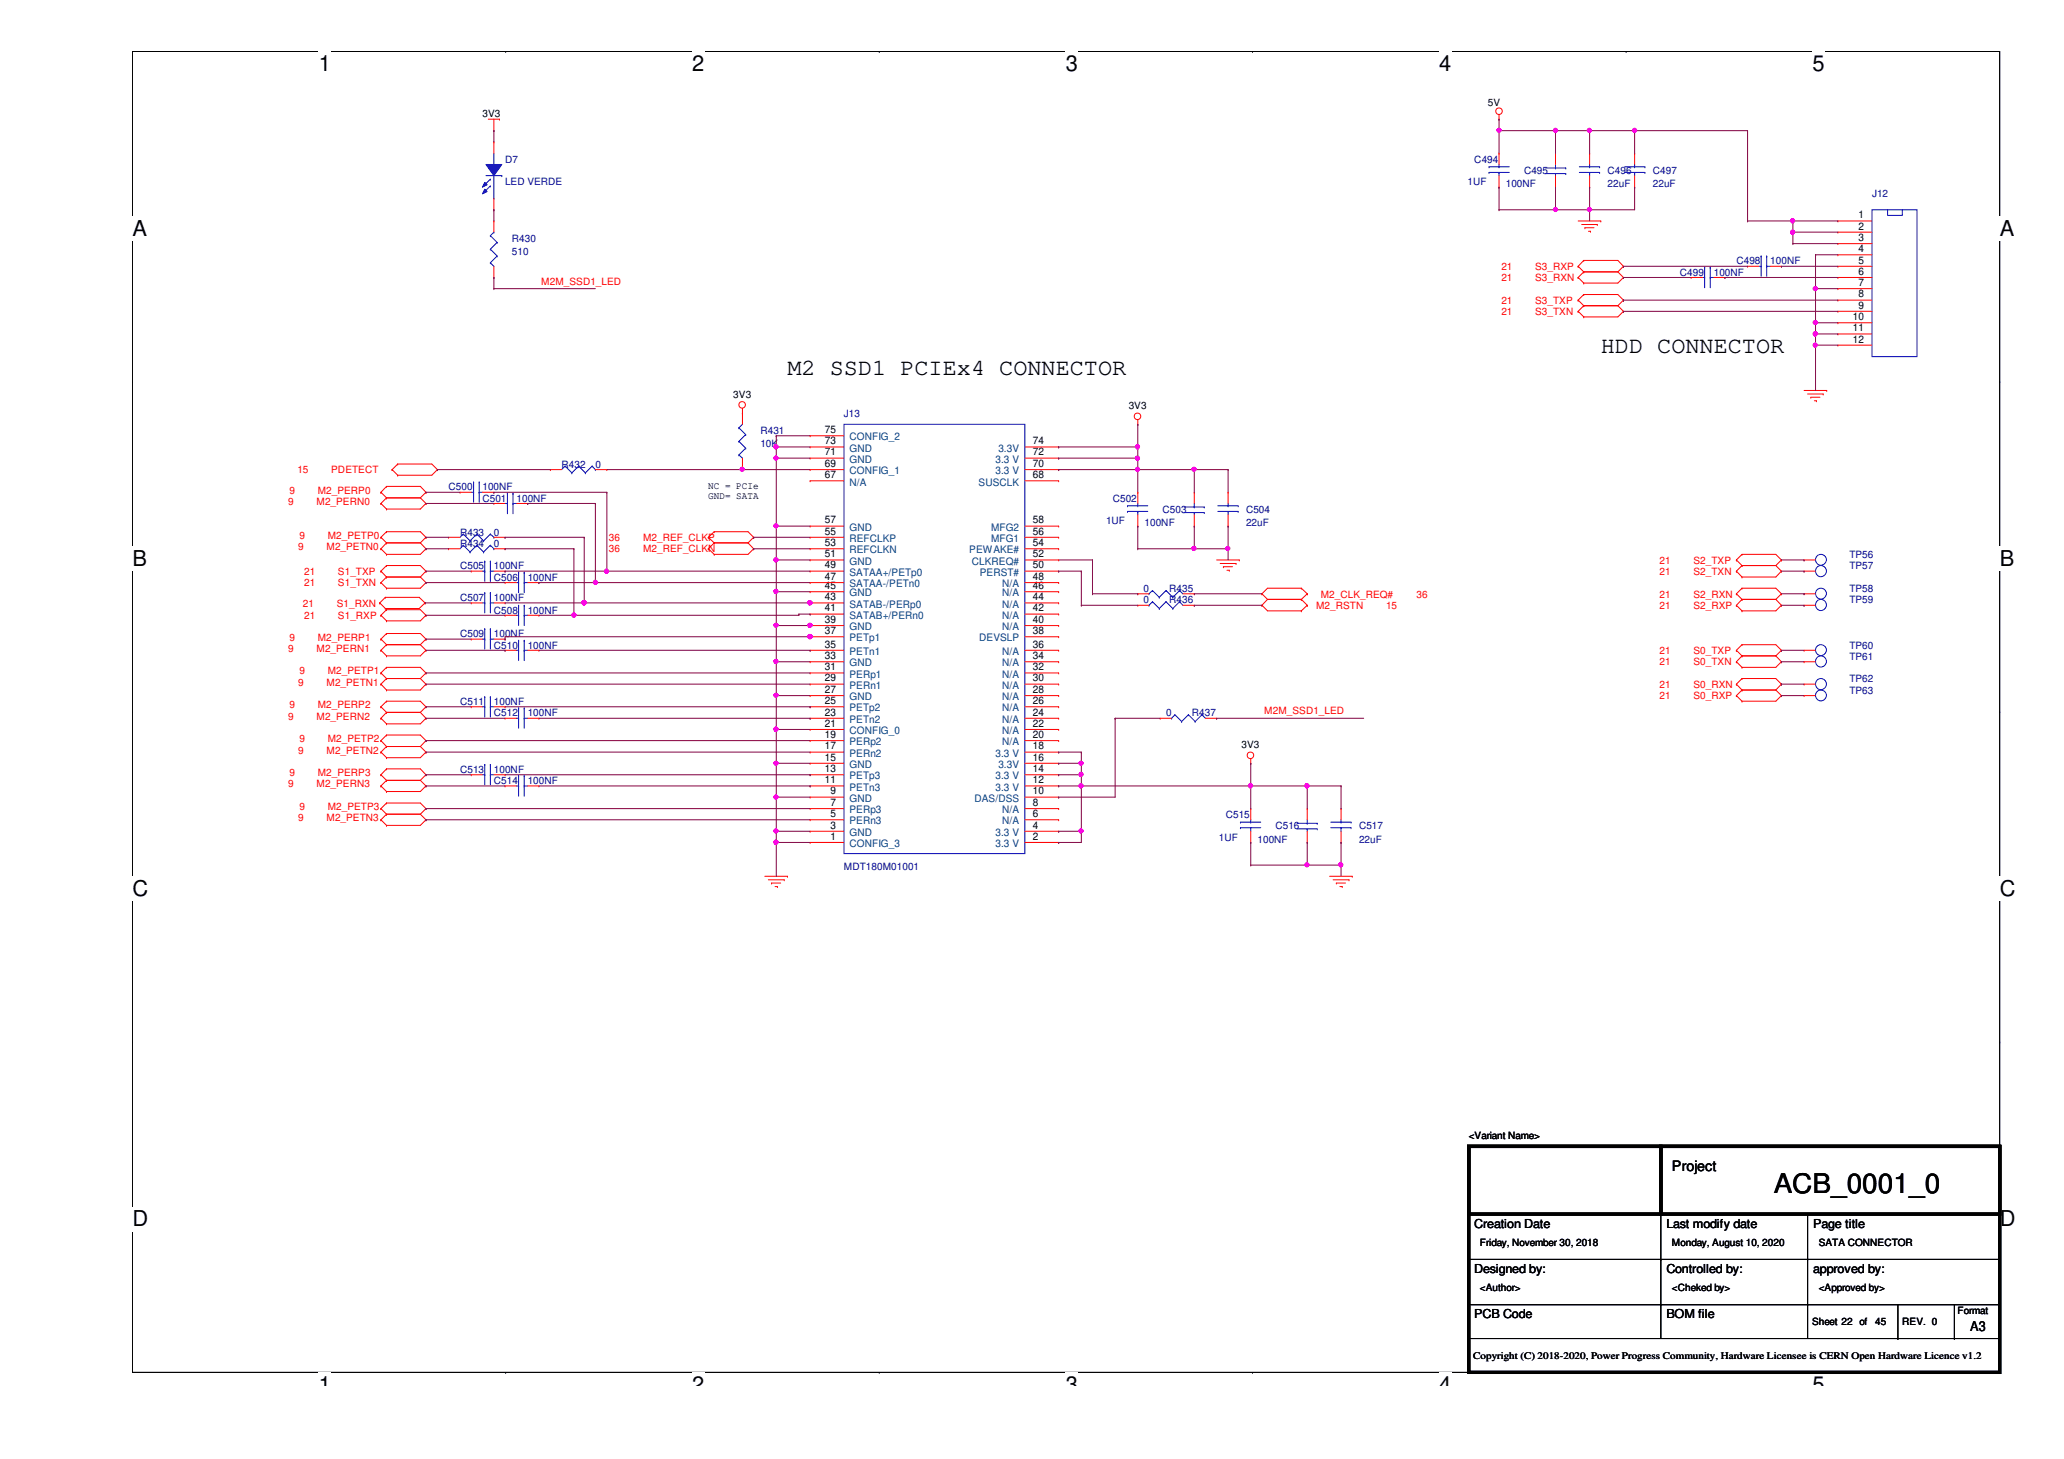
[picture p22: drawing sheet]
<svg xmlns="http://www.w3.org/2000/svg" width="297mm" height="210mm" viewBox="0 0 297 210" stroke-linecap="round" stroke-linejoin="round" font-family="sans-serif">
<defs><g id="words">
<text font-size="3.9" x="255.3" y="171.7">ACB_0001_0</text>
<g font-size="3.4">
<text x="113.3" y="54">M2 SSD1 PCIEx4 CONNECTOR</text>
<text x="230.4" y="50.7">HDD CONNECTOR</text>
</g>
<g font-size="3.1">
<text x="45.9" y="10.2">1</text>
<text x="99.6" y="10.2">2</text>
<text x="153.4" y="10.2">3</text>
<text x="207.1" y="10.2">4</text>
<text x="260.9" y="10.2">5</text>
<text x="19" y="34">A</text>
<text x="287.8" y="34">A</text>
<text x="19" y="81.4">B</text>
<text x="287.8" y="81.4">B</text>
<text x="19" y="128.9">C</text>
<text x="287.8" y="128.9">C</text>
<text x="19" y="176.4">D</text>
<text x="287.8" y="176.4">D</text>
<text x="45.9" y="200.2">1</text>
<text x="99.6" y="200.2">2</text>
<text x="153.4" y="200.2">3</text>
<text x="207.1" y="200.2">4</text>
<text x="260.9" y="200.2">5</text>
</g>
<text font-size="2.1" x="240.6" y="168.4">Project</text>
<text font-size="1.9" x="283.5" y="191.6">A3</text>
<g font-size="1.8">
<text x="212.2" y="176.6">Creation Date</text>
<text x="239.8" y="176.6">Last modify date</text>
<text x="260.9" y="176.6">Page title</text>
<text x="212.2" y="183.1">Designed by:</text>
<text x="239.8" y="183.1">Controlled by:</text>
<text x="260.9" y="183.1">approved by:</text>
<text x="212.2" y="189.6">PCB Code</text>
<text x="239.8" y="189.6">BOM file</text>
</g>
<g font-size="1.5">
<text x="267.5" y="33">2</text>
<text x="267.5" y="31.4">1</text>
<text x="267.5" y="34.7">3</text>
<text x="267.5" y="37.9">5</text>
<text x="267.5" y="41.1">7</text>
<text x="267.5" y="36.3">4</text>
<text x="267.5" y="39.5">6</text>
<text x="266.7" y="47.7">11</text>
<text x="266.7" y="46.1">10</text>
<text x="267.5" y="44.4">9</text>
<text x="267.5" y="42.8">8</text>
<text x="266.7" y="49.3">12</text>
<text x="118.7" y="65.5">71</text>
<text x="118.7" y="63.9">73</text>
<text x="118.7" y="62.3">75</text>
<text x="148.6" y="65.5">72</text>
<text x="148.6" y="63.9">74</text>
<text x="118.7" y="68.8">67</text>
<text x="118.7" y="67.2">69</text>
<text x="148.6" y="68.8">68</text>
<text x="148.6" y="67.2">70</text>
<text x="118.7" y="76.9">55</text>
<text x="118.7" y="75.3">57</text>
<text x="148.6" y="76.9">56</text>
<text x="148.6" y="75.3">58</text>
<text x="118.7" y="83.4">47</text>
<text x="118.7" y="81.8">49</text>
<text x="118.7" y="80.2">51</text>
<text x="118.7" y="78.6">53</text>
<text x="148.6" y="83.4">48</text>
<text x="148.6" y="81.8">50</text>
<text x="148.6" y="80.2">52</text>
<text x="148.6" y="78.6">54</text>
<text x="118.7" y="89.6">39</text>
<text x="118.7" y="88">41</text>
<text x="118.7" y="86.4">43</text>
<text x="118.7" y="84.8">45</text>
<text x="148.6" y="89.6">40</text>
<text x="148.6" y="88">42</text>
<text x="148.6" y="86.4">44</text>
<text x="148.6" y="84.8">46</text>
<text x="118.7" y="94.8">33</text>
<text x="118.7" y="93.2">35</text>
<text x="118.7" y="91.2">37</text>
<text x="148.6" y="94.8">34</text>
<text x="148.6" y="93.2">36</text>
<text x="148.6" y="91.2">38</text>
<text x="118.7" y="101.3">25</text>
<text x="118.7" y="99.7">27</text>
<text x="118.7" y="98">29</text>
<text x="118.7" y="96.4">31</text>
<text x="148.6" y="101.3">26</text>
<text x="148.6" y="99.7">28</text>
<text x="148.6" y="98">30</text>
<text x="148.6" y="96.4">32</text>
<text x="118.7" y="107.8">17</text>
<text x="118.7" y="106.2">19</text>
<text x="118.7" y="104.6">21</text>
<text x="118.7" y="103">23</text>
<text x="148.6" y="107.8">18</text>
<text x="148.6" y="106.2">20</text>
<text x="148.6" y="104.6">22</text>
<text x="148.6" y="103">24</text>
<text x="118.7" y="112.7">11</text>
<text x="118.7" y="111.1">13</text>
<text x="118.7" y="109.4">15</text>
<text x="148.6" y="112.7">12</text>
<text x="148.6" y="111.1">14</text>
<text x="148.6" y="109.4">16</text>
<text x="119.5" y="119.2">3</text>
<text x="119.5" y="117.6">5</text>
<text x="119.5" y="116">7</text>
<text x="119.5" y="114.3">9</text>
<text x="148.6" y="119.2">4</text>
<text x="148.6" y="117.6">6</text>
<text x="148.6" y="116">8</text>
<text x="148.6" y="114.3">10</text>
<text x="119.5" y="120.8">1</text>
<text x="148.6" y="120.8">2</text>
</g>
<g font-size="1.5" fill="#004080">
<text x="122.3" y="65">GND</text>
<text x="122.3" y="63.4">CONFIG_2</text>
<text x="143.7" y="65">3.3V</text>
<text x="122.3" y="69.8">N/A</text>
<text x="122.3" y="68.2">CONFIG_1</text>
<text x="122.3" y="66.6">GND</text>
<text x="140.8" y="69.8">SUSCLK</text>
<text x="143.3" y="68.2">3.3 V</text>
<text x="143.3" y="66.6">3.3 V</text>
<text x="122.3" y="78">REFCLKP</text>
<text x="122.3" y="76.4">GND</text>
<text x="142.6" y="78">MFG1</text>
<text x="142.6" y="76.4">MFG2</text>
<text x="122.3" y="82.8">SATAA+/PETp0</text>
<text x="122.3" y="81.2">GND</text>
<text x="122.3" y="79.6">REFCLKN</text>
<text x="139.5" y="79.6">PEWAKE#</text>
<text x="139.9" y="81.2">CLKREQ#</text>
<text x="141" y="82.8">PERST#</text>
<text x="122.3" y="89">SATAB+/PERn0</text>
<text x="122.3" y="87.4">SATAB-/PERp0</text>
<text x="122.3" y="85.8">GND</text>
<text x="122.3" y="84.5">SATAA-/PETn0</text>
<text x="144.2" y="89">N/A</text>
<text x="144.2" y="87.4">N/A</text>
<text x="144.2" y="85.8">N/A</text>
<text x="144.2" y="84.5">N/A</text>
<text x="122.3" y="95.9">GND</text>
<text x="122.3" y="94.2">PETn1</text>
<text x="122.3" y="92.3">PETp1</text>
<text x="122.3" y="90.7">GND</text>
<text x="140.9" y="92.3">DEVSLP</text>
<text x="144.2" y="95.9">N/A</text>
<text x="144.2" y="94.2">N/A</text>
<text x="144.2" y="90.7">N/A</text>
<text x="122.3" y="100.8">GND</text>
<text x="122.3" y="99.1">PERn1</text>
<text x="122.3" y="97.5">PERp1</text>
<text x="144.2" y="100.8">N/A</text>
<text x="144.2" y="99.1">N/A</text>
<text x="144.2" y="97.5">N/A</text>
<text x="122.3" y="107.2">PERp2</text>
<text x="122.3" y="105.6">CONFIG_0</text>
<text x="122.3" y="104">PETn2</text>
<text x="122.3" y="102.4">PETp2</text>
<text x="144.2" y="107.2">N/A</text>
<text x="144.2" y="105.6">N/A</text>
<text x="144.2" y="104">N/A</text>
<text x="144.2" y="102.4">N/A</text>
<text x="122.3" y="113.7">PETn3</text>
<text x="122.3" y="112.1">PETp3</text>
<text x="122.3" y="110.5">GND</text>
<text x="122.3" y="108.9">PERn2</text>
<text x="143.3" y="113.7">3.3 V</text>
<text x="143.3" y="112.1">3.3 V</text>
<text x="143.3" y="108.9">3.3 V</text>
<text x="143.7" y="110.5">3.3V</text>
<text x="122.3" y="118.6">PERn3</text>
<text x="122.3" y="117">PERp3</text>
<text x="122.3" y="115.4">GND</text>
<text x="140.3" y="115.4">DAS/DSS</text>
<text x="144.2" y="118.6">N/A</text>
<text x="144.2" y="117">N/A</text>
<text x="122.3" y="121.9">CONFIG_3</text>
<text x="122.3" y="120.3">GND</text>
<text x="143.3" y="121.9">3.3 V</text>
<text x="143.3" y="120.3">3.3 V</text>
</g>
<g font-size="1.4">
<text x="69.4" y="16.9">3V3</text>
<text x="214.1" y="15.3">5V</text>
<text x="105.5" y="57.2">3V3</text>
<text x="162.4" y="58.8">3V3</text>
<text x="101.9" y="70.4">NC = PCIe</text>
<text x="101.9" y="71.8">GND= SATA</text>
<text x="178.7" y="107.6">3V3</text>
<text x="211.4" y="163.8">&lt;Variant Name&gt;</text>
<text x="213" y="179.3">Friday, November 30, 2018</text>
<text x="240.6" y="179.3">Monday, August 10, 2020</text>
<text x="261.7" y="179.3">SATA CONNECTOR</text>
<text x="213" y="185.8">&lt;Author&gt;</text>
<text x="240.6" y="185.8">&lt;Cheked by&gt;</text>
<text x="261.7" y="185.8">&lt;Approved by&gt;</text>
<text x="260.8" y="190.7">Sheet 22 of</text>
<text x="269.9" y="190.7">45</text>
<text x="273.8" y="190.7">REV. 0</text>
<text x="281.7" y="189.1">Format</text>
<text x="212" y="195.5">Copyright (C) 2018-2020, Power Progress Community, Hardware Licensee is CERN Open Hardware Licence v1.2</text>
</g>
<g font-size="1.4" fill="#000080">
<text x="72.7" y="23.4">D7</text>
<text x="212.2" y="23.4">C494</text>
<text x="72.7" y="26.6">LED VERDE</text>
<text x="211.2" y="26.6">1UF</text>
<text x="216.7" y="27">100NF</text>
<text x="219.3" y="25">C495</text>
<text x="231.4" y="25">C496</text>
<text x="231.4" y="27">22uF</text>
<text x="237.9" y="25">C497</text>
<text x="237.9" y="27">22uF</text>
<text x="269.4" y="28.3">J12</text>
<text x="73.7" y="34.8">R430</text>
<text x="73.7" y="36.7">510</text>
<text x="241.8" y="39.7">C499</text>
<text x="246.6" y="39.7">100NF</text>
<text x="249.9" y="38">C498</text>
<text x="254.8" y="38">100NF</text>
<text x="121.5" y="60">J13</text>
<text x="109.4" y="62.4">R431</text>
<text x="109.4" y="64.3">10K</text>
<text x="64.6" y="70.5">C500</text>
<text x="69.4" y="70.5">100NF</text>
<text x="80.8" y="67.3">R432</text>
<text x="85.7" y="67.3">0</text>
<text x="66.2" y="77">R433</text>
<text x="69.4" y="72.2">C501</text>
<text x="71.1" y="77">0</text>
<text x="74.3" y="72.2">100NF</text>
<text x="159.2" y="75.4">1UF</text>
<text x="160.1" y="72.2">C502</text>
<text x="164.7" y="75.7">100NF</text>
<text x="167.3" y="73.8">C503</text>
<text x="179.3" y="73.8">C504</text>
<text x="179.3" y="75.7">22uF</text>
<text x="66.2" y="81.9">C505</text>
<text x="66.2" y="78.7">R434</text>
<text x="71.1" y="81.9">100NF</text>
<text x="71.1" y="78.7">0</text>
<text x="71.1" y="83.5">C506</text>
<text x="75.9" y="83.5">100NF</text>
<text x="266.1" y="80.3">TP56</text>
<text x="266.1" y="81.9">TP57</text>
<text x="66.2" y="86.5">C507</text>
<text x="71.1" y="86.5">100NF</text>
<text x="71.1" y="88.3">C508</text>
<text x="75.9" y="88.3">100NF</text>
<text x="164.5" y="85.2">0</text>
<text x="164.5" y="86.8">0</text>
<text x="168.3" y="85.2">R435</text>
<text x="168.3" y="86.8">R436</text>
<text x="266.1" y="85.2">TP58</text>
<text x="266.1" y="86.8">TP59</text>
<text x="66.2" y="91.7">C509</text>
<text x="71.1" y="91.7">100NF</text>
<text x="71.1" y="93.3">C510</text>
<text x="75.9" y="93.3">100NF</text>
<text x="266.1" y="93.3">TP60</text>
<text x="266.1" y="94.9">TP61</text>
<text x="66.2" y="101.4">C511</text>
<text x="71.1" y="101.4">100NF</text>
<text x="266.1" y="98.2">TP62</text>
<text x="266.1" y="99.8">TP63</text>
<text x="71.1" y="103">C512</text>
<text x="75.9" y="103">100NF</text>
<text x="167.8" y="103">0</text>
<text x="171.5" y="103">R437</text>
<text x="66.2" y="111.2">C513</text>
<text x="71.1" y="111.2">100NF</text>
<text x="71.1" y="112.8">C514</text>
<text x="75.9" y="112.8">100NF</text>
<text x="176.4" y="117.7">C515</text>
<text x="183.6" y="119.3">C516</text>
<text x="195.6" y="119.3">C517</text>
<text x="121.5" y="125.1">MDT180M01001</text>
<text x="175.4" y="120.9">1UF</text>
<text x="181" y="121.2">100NF</text>
<text x="195.6" y="121.2">22uF</text>
</g>
<g font-size="1.4" fill="#f00">
<text x="77.9" y="41">M2M_SSD1_LED</text>
<text x="216.1" y="40.5">21</text>
<text x="216.1" y="38.8">21</text>
<text x="220.9" y="40.5">S3_RXN</text>
<text x="220.9" y="38.8">S3_RXP</text>
<text x="216.1" y="43.7">21</text>
<text x="216.1" y="45.3">21</text>
<text x="220.9" y="43.7">S3_TXP</text>
<text x="220.9" y="45.3">S3_TXN</text>
<text x="41.7" y="71">9</text>
<text x="42.8" y="68.1">15</text>
<text x="45.7" y="71">M2_PERP0</text>
<text x="47.7" y="68.1">PDETECT</text>
<text x="41.5" y="72.6">9</text>
<text x="43.1" y="77.5">9</text>
<text x="45.6" y="72.6">M2_PERN0</text>
<text x="47.2" y="77.5">M2_PETP0</text>
<text x="87.6" y="77.9">36</text>
<text x="92.5" y="77.9">M2_REF_CLKP</text>
<text x="42.9" y="79.2">9</text>
<text x="43.8" y="82.7">21</text>
<text x="47" y="79.2">M2_PETN0</text>
<text x="48.6" y="82.7">S1_TXP</text>
<text x="87.6" y="79.5">36</text>
<text x="92.5" y="79.5">M2_REF_CLKN</text>
<text x="238.8" y="81.1">21</text>
<text x="238.8" y="82.7">21</text>
<text x="243.7" y="81.1">S2_TXP</text>
<text x="243.7" y="82.7">S2_TXN</text>
<text x="43.6" y="87.3">21</text>
<text x="43.8" y="84.4">21</text>
<text x="43.8" y="89.1">21</text>
<text x="48.5" y="87.3">S1_RXN</text>
<text x="48.6" y="84.4">S1_TXN</text>
<text x="48.6" y="89.1">S1_RXP</text>
<text x="189.4" y="87.6">M2_RSTN</text>
<text x="190.1" y="86">M2_CLK_REQ#</text>
<text x="199.5" y="87.6">15</text>
<text x="203.9" y="86">36</text>
<text x="238.8" y="86">21</text>
<text x="238.8" y="87.6">21</text>
<text x="243.7" y="86">S2_RXN</text>
<text x="243.7" y="87.6">S2_RXP</text>
<text x="41.5" y="93.8">9</text>
<text x="41.7" y="92.2">9</text>
<text x="45.6" y="93.8">M2_PERN1</text>
<text x="45.7" y="92.2">M2_PERP1</text>
<text x="238.8" y="94.1">21</text>
<text x="238.8" y="95.7">21</text>
<text x="243.7" y="94.1">S0_TXP</text>
<text x="243.7" y="95.7">S0_TXN</text>
<text x="41.7" y="101.9">9</text>
<text x="42.9" y="98.7">9</text>
<text x="43.1" y="97">9</text>
<text x="45.7" y="101.9">M2_PERP2</text>
<text x="47" y="98.7">M2_PETN1</text>
<text x="47.2" y="97">M2_PETP1</text>
<text x="238.8" y="99">21</text>
<text x="238.8" y="100.6">21</text>
<text x="243.7" y="99">S0_RXN</text>
<text x="243.7" y="100.6">S0_RXP</text>
<text x="41.5" y="103.5">9</text>
<text x="43.1" y="106.8">9</text>
<text x="45.6" y="103.5">M2_PERN2</text>
<text x="47.2" y="106.8">M2_PETP2</text>
<text x="181.9" y="102.8">M2M_SSD1_LED</text>
<text x="41.5" y="113.3">9</text>
<text x="41.7" y="111.7">9</text>
<text x="42.9" y="108.4">9</text>
<text x="45.6" y="113.3">M2_PERN3</text>
<text x="45.7" y="111.7">M2_PERP3</text>
<text x="47" y="108.4">M2_PETN2</text>
<text x="42.9" y="118.2">9</text>
<text x="43.1" y="116.5">9</text>
<text x="47" y="118.2">M2_PETN3</text>
<text x="47.2" y="116.5">M2_PETP3</text>
</g>
</g></defs>
<path d="M19.1 7.4h268.7v190h-268.7z" fill="none" stroke="#000" stroke-width=".14"/>
<g fill="#fff">
<path d="M45.9 7.4h1.7v3.5h-1.7z"/>
<path d="M45.9 197.4h1.7v2h-1.7z"/>
</g>
<path d="M72.8 7.4h.1M72.8 197.4h.1" fill="none" stroke="#000" stroke-width=".14"/>
<g fill="#fff">
<path d="M99.6 7.4h1.7v3.5h-1.7z"/>
<path d="M99.6 197.4h1.7v2h-1.7z"/>
</g>
<path d="M126.5 7.4h.1M126.5 197.4h.1" fill="none" stroke="#000" stroke-width=".14"/>
<g fill="#fff">
<path d="M153.4 7.4h1.7v3.5h-1.7z"/>
<path d="M153.4 197.4h1.7v2h-1.7z"/>
</g>
<path d="M180.3 7.4h.1M180.3 197.4h.1" fill="none" stroke="#000" stroke-width=".14"/>
<g fill="#fff">
<path d="M207.1 7.4h1.7v3.5h-1.7z"/>
<path d="M207.1 197.4h1.7v2h-1.7z"/>
</g>
<path d="M234 7.4h.1M234 197.4h.1" fill="none" stroke="#000" stroke-width=".14"/>
<g fill="#fff">
<path d="M260.9 7.4h1.7v3.5h-1.7z"/>
<path d="M260.9 197.4h1.7v2h-1.7z"/>
<path d="M19.1 31.2h2v3.4h-2z"/>
<path d="M287.8 31.2h2.1v3.4h-2.1z"/>
<path d="M19.1 78.7h2v3.4h-2z"/>
<path d="M287.8 78.7h2.1v3.4h-2.1z"/>
</g>
<path d="M19.1 54.9h.1M287.8 54.9h.1" fill="none" stroke="#000" stroke-width=".14"/>
<g fill="#fff">
<path d="M19.1 126.2h2.2v3.4h-2.2z"/>
<path d="M287.8 126.2h2.2v3.4h-2.2z"/>
</g>
<path d="M19.1 102.4h.1M287.8 102.4h.1" fill="none" stroke="#000" stroke-width=".14"/>
<g fill="#fff">
<path d="M19.1 173.7h2.2v3.4h-2.2z"/>
<path d="M287.8 173.7h2.2v3.4h-2.2z"/>
</g>
<g fill="none" stroke="#000" stroke-width=".14">
<path d="M19.1 149.9h.1M287.8 149.9h.1M211.4 164.9h8.1M219.5 164.9h.1M239 174.7v13M260.1 174.7v13M211.4 181.2h76.4M211.4 187.7h76.4M239 181.2h.1M239 187.7h.1M239 187.7v4.9h-27.6M260.1 181.2h.1"/>
<path d="M260.1 187.7h.1M260.1 187.7v4.9h-21.1M260.1 192.6h27.7M273.1 192.6h.1M273.1 187.7v4.9M281.3 192.6h.1M281.3 187.7v4.9M287.8 181.2h.1M287.8 187.7h.1M287.8 192.6h.1"/>
</g>
<g fill="none" stroke="#f00" stroke-width=".14">
<path d="M70.3 17.1h1.6M71.1 18.8h.1M71.1 17.1v1.7M71.9 17.1h.1M215.7 17.1h.1M215.7 16.5v.6M227.1 39.9h.1M227.1 38.3h.1M227.1 31.8h3.3M227.1 39.9l.8 .8M227.1 38.3l.8 .8M227.6 32.3h2.3"/>
<path d="M227.9 39.1h.1M227.9 37.5h.1M227.9 39.1l-.8 .8M227.9 39.1h4.9M227.9 37.5l-.8 .8M227.9 37.5h4.9l.8 .8M228.1 32.8h.1M228.1 32.8h1.3M228.6 33.3h.3M228.9 33.3h.1M229.9 32.3h.1M230.4 31.8h.1"/>
<path d="M232.8 39.1l.8 .8M233.6 39.9h.1M233.6 38.3h.1M233.6 39.9l-.8 .8h-4.9M233.6 38.3l-.8 .8M106.8 59.4h.1M106.8 58.8v.6M227.1 43.2h.1M227.1 44.8h.1M227.1 43.2l.8 .8M227.1 44.8l.8 .8M227.9 42.4h.1"/>
<path d="M227.9 44h.1M227.9 45.6h.1M227.9 40.7h.1M227.9 42.4l-.8 .8M227.9 42.4h4.9l.8 .8M227.9 44h4.9M227.9 44l-.8 .8M232.8 44l.8 .8M233.6 43.2h.1M233.6 44.8h.1M233.6 43.2l-.8 .8M233.6 44.8l-.8 .8h-4.9"/>
<path d="M259.6 56.2h3.3M260.1 56.7h2.3M260.6 57.1h.1M260.6 57.1h1.3M261.1 57.7h.3M261.4 57.7h.1M262.4 56.7h.1M262.9 56.2h.1M54.8 70.8h.1M54.8 77.3h.1M54.8 72.4h.1M54.8 79h.1"/>
<path d="M54.8 70.8l.8 .8M54.8 77.3l.8 .8M54.8 72.4l.8 .8M54.8 79l.8 .8M55.6 71.6h.1M55.6 70h.1M55.6 78.1h.1M55.6 76.5h.1M55.6 73.2h.1M55.6 79.8h.1M55.6 78.1h4.9M55.6 76.5h4.9l.8 .8"/>
<path d="M55.6 70l-.8 .8M55.6 70h4.9l.8 .8M55.6 76.5l-.8 .8M55.6 71.6h4.9M55.6 71.6l-.8 .8M55.6 78.1l-.8 .9M56.4 67.6h.1M56.4 67.6l.8 .8M57.2 66.8h.1M57.2 68.4h.1M57.2 66.8l-.8 .8M57.2 66.8h4.9l.8 .8"/>
<path d="M60.5 71.6l.8 .8M60.5 78.1l.8 .9M61.3 70.8h.1M61.3 77.3h.1M61.3 72.4h.1M61.3 79h.1M61.3 79l-.8 .8h-4.9M61.3 70.8l-.8 .8M61.3 77.3l-.8 .8M61.3 72.4l-.8 .8h-4.9M62.9 67.6h.1M62.9 67.6l-.8 .8h-4.9"/>
<path d="M101.9 79h.1M101.9 77.3h.1M101.9 79l.9 .8M101.9 77.3l.9 .8M102.8 78.1h.1M102.8 79.8h.1M102.8 76.5h.1M102.8 78.1l-.9 .9M102.8 78.1h4.9M102.8 76.5l-.9 .8M102.8 76.5h4.9l.8 .8M107.7 78.1l.8 .9"/>
<path d="M108.5 79h.1M108.5 77.3h.1M108.5 79l-.8 .8h-4.9M108.5 77.3l-.8 .8M163.7 61h.1M163.7 60.4v.6M250.7 79.8h.1M250.7 79.8h4.9l.8 .8M250.7 79.8l-.8 .8M54.7 86.7h.1M54.7 86.7l.8 .8M54.8 82.2h.1"/>
<path d="M54.8 83.8h.1M54.8 88.5h.1M54.8 93.6h.1M54.8 96.8h.1M54.8 91.9h.1M54.8 98.4h.1M54.8 82.2l.8 .8M54.8 83.8l.8 .8M54.8 88.5l.8 .8M54.8 93.6l.8 .8M54.8 96.8l.8 .8M54.8 91.9l.8 .9"/>
<path d="M54.8 98.4l.8 .9M55.5 85.9h.1M55.5 87.5h.1M55.5 85.9l-.8 .8M55.5 85.9h4.8l.9 .8M55.6 81.4h.1M55.6 83h.1M55.6 84.6h.1M55.6 87.7h.1M55.6 89.3h.1M55.6 94.4h.1M55.6 92.8h.1"/>
<path d="M55.6 97.6h.1M55.6 96h.1M55.6 91.1h.1M55.6 99.3h.1M55.6 81.4l-.8 .8M55.6 81.4h4.9l.8 .8M55.6 83h4.9M55.6 83l-.8 .8M55.6 87.7l-.8 .8M55.6 87.7h4.9l.8 .8M55.6 92.8h4.9M55.6 96h4.9l.8 .8"/>
<path d="M55.6 97.6h4.9M55.6 92.8l-.8 .8M55.6 96l-.8 .8M55.6 91.1l-.8 .8M55.6 91.1h4.9l.8 .8M55.6 97.6l-.8 .8M60.5 83l.8 .8M60.5 92.8l.8 .8M60.5 97.6l.8 .8M61.2 86.7h.1M61.2 86.7l-.9 .8h-4.8M61.3 82.2h.1"/>
<path d="M61.3 83.8h.1M61.3 88.5h.1M61.3 93.6h.1M61.3 96.8h.1M61.3 91.9h.1M61.3 98.4h.1M61.3 82.2l-.8 .8M61.3 83.8l-.8 .8h-4.9M61.3 88.5l-.8 .8h-4.9M61.3 93.6l-.8 .8h-4.9M61.3 98.4l-.8 .9h-4.9M61.3 96.8l-.8 .8"/>
<path d="M61.3 91.9l-.8 .9M163.7 85.4h.1M163.7 85.4h1.7M170.2 85.4h1.7M171.9 85.4h.1M175.1 80.6h3.3M175.6 81.1h2.3M176.1 81.5h.1M176.1 81.5h1.3M176.6 82h.3M176.9 82h.1M177.9 81.1h.1"/>
<path d="M178.4 80.6h.1M181.6 85.4h.1M181.6 87.1h.1M181.6 87.1l.8 .8h4.9M181.6 85.4l.8 .8M182.4 86.2h4.9M182.4 86.2l-.8 .9M187.3 84.6h.1M187.3 86.2h.1M187.3 87.9h.1M187.3 84.6h-4.9l-.8 .8M187.3 84.6l.8 .8"/>
<path d="M187.3 86.2l.8 .9M188.1 85.4h.1M188.1 87.1h.1M188.1 85.4l-.8 .8M188.1 87.1l-.8 .8M249.9 93.6h.1M249.9 95.2h.1M249.9 98.4h.1M249.9 80.6h.1M249.9 82.2h.1M249.9 85.4h.1M249.9 87.1h.1"/>
<path d="M249.9 93.6l.8 .8M249.9 95.2l.8 .8M249.9 98.4l.8 .9M249.9 80.6l.8 .8M249.9 82.2l.8 .8M249.9 85.4l.8 .8M249.9 87.1l.8 .8M250.7 92.8h.1M250.7 94.4h.1M250.7 96h.1M250.7 97.6h.1M250.7 99.3h.1"/>
<path d="M250.7 81.4h.1M250.7 83h.1M250.7 84.6h.1M250.7 86.2h.1M250.7 87.9h.1M250.7 81.4h4.9M250.7 84.6h4.9l.8 .8M250.7 92.8l-.8 .8M250.7 92.8h4.9l.8 .8M250.7 94.4h4.9M250.7 94.4l-.8 .8M250.7 97.6l-.8 .8"/>
<path d="M250.7 97.6h4.9l.8 .8M250.7 99.3h4.9M250.7 99.3l-.8 .8M250.7 81.4l-.8 .8M250.7 84.6l-.8 .8M250.7 86.2h4.9M250.7 86.2l-.8 .9M255.6 94.4l.8 .8M255.6 99.3l.8 .8M255.6 81.4l.8 .8M255.6 86.2l.8 .9M256.4 93.6h.1"/>
<path d="M256.4 95.2h.1M256.4 98.4h.1M256.4 80.6h.1M256.4 82.2h.1M256.4 85.4h.1M256.4 87.1h.1M256.4 82.2l-.8 .8h-4.9M256.4 87.1l-.8 .8h-4.9M256.4 93.6l-.8 .8M256.4 95.2l-.8 .8h-4.9M256.4 98.4l-.8 .9M256.4 80.6l-.8 .8"/>
<path d="M256.4 85.4l-.8 .8M259.6 98.4h.1M259.6 80.6h.1M259.6 80.6h1.7M259.6 98.4h1.7M54.8 101.7h.1M54.8 106.6h.1M54.8 103.3h.1M54.8 108.2h.1M54.8 111.5h.1M54.8 116.3h.1M54.8 113.1h.1"/>
<path d="M54.8 117.9h.1M54.8 101.7l.8 .8M54.8 106.6l.8 .8M54.8 103.3l.8 .8M54.8 108.2l.8 .8M54.8 111.5l.8 .8M54.8 116.3l.8 .8M54.8 113.1l.8 .8M54.8 117.9l.8 .8M55.6 102.5h.1M55.6 100.9h.1M55.6 107.4h.1"/>
<path d="M55.6 105.7h.1M55.6 104.1h.1M55.6 109h.1M55.6 112.3h.1M55.6 110.6h.1M55.6 117.1h.1M55.6 115.5h.1M55.6 113.9h.1M55.6 118.7h.1M55.6 100.9h4.9l.8 .8M55.6 100.9l-.8 .8M55.6 102.5h4.9"/>
<path d="M55.6 105.7l-.8 .9M55.6 105.7h4.9l.8 .9M55.6 107.4h4.9M55.6 102.5l-.8 .8M55.6 107.4l-.8 .8M55.6 110.6l-.8 .9M55.6 110.6h4.9l.8 .9M55.6 117.1l-.8 .8M55.6 112.3h4.9M55.6 115.5l-.8 .8M55.6 115.5h4.9l.8 .8M55.6 117.1h4.9"/>
<path d="M55.6 112.3l-.8 .8M60.5 102.5l.8 .8M60.5 107.4l.8 .8M60.5 117.1l.8 .8M60.5 112.3l.8 .8M61.3 101.7h.1M61.3 106.6h.1M61.3 103.3h.1M61.3 108.2h.1M61.3 111.5h.1M61.3 116.3h.1M61.3 113.1h.1"/>
<path d="M61.3 117.9h.1M61.3 101.7l-.8 .8M61.3 106.6l-.8 .8M61.3 103.3l-.8 .8h-4.9M61.3 108.2l-.8 .8h-4.9M61.3 111.5l-.8 .8M61.3 116.3l-.8 .8M61.3 113.1l-.8 .8h-4.9M61.3 117.9l-.8 .8h-4.9M180 109.8h.1M180 109.2v.6M249.9 100.1h.1"/>
<path d="M249.9 100.1l.8 .8M250.7 100.9h.1M256.4 100.1h.1M256.4 100.1l-.8 .8h-4.9M110.1 126.1h3.2M110.6 126.6h2.3M111 127h.1M111 127h1.4M111.5 127.5h.4M111.9 127.5h.1M112.9 126.6h.1M113.3 126.1h.1"/>
<path d="M191.3 126.1h3.3M191.9 126.6h2.2M192.3 127h.1M192.3 127h1.3M192.8 127.5h.4M193.2 127.5h.1M194.1 126.6h.1M194.6 126.1h.1"/>
<circle cx="215.7" cy="16" r=".47"/>
<circle cx="106.8" cy="58.2" r=".47"/>
<circle cx="163.7" cy="59.9" r=".47"/>
<circle cx="180" cy="108.7" r=".47"/>
</g>
<path d="M211.4 164.9h27.6v9.8h-27.6zM211.4 164.9h76.4v32.5h-76.4zM239 164.9h48.8v9.8h-48.8z" fill="none" stroke="#000" stroke-width=".47"/>
<g fill="none" stroke="#00f" stroke-width=".14">
<path d="M71.1 28.5h.1M71.1 25.3v3.2M165.4 85.4h.1M165.9 85h.1M165.9 85l.9 .9M165.9 85l-.5 .4M166.8 85.9h.1M167.8 85h.1M167.8 85l1 .9M167.8 85l-1 .9M168.8 85.9h.1M169.8 85h.1"/>
<path d="M169.8 85l.4 .4M169.8 85l-1 .9"/>
<circle cx="262.1" cy="98.4" r=".79"/>
<circle cx="262.1" cy="80.5" r=".78"/>
</g>
<path d="M69.8 27.2l.3 .4-.7 .3z" fill-rule="evenodd" fill="#00f"/>
<path d="M69.8 27.2l.3 .4-.7 .3z" fill="none" stroke="#00f" stroke-width=".14"/>
<path d="M69.9 23.7h2.3l-1.1 1.6z" fill-rule="evenodd" fill="#00f"/>
<path d="M69.9 23.7h2.3l-1.1 1.6z" fill="none" stroke="#00f" stroke-width=".14"/>
<path d="M69.8 26.2l.3 .4-.7 .3z" fill-rule="evenodd" fill="#00f"/>
<g fill="none" stroke="#00f" stroke-width=".14">
<path d="M69.8 26.2l.3 .4-.7 .3zM69.9 25.3h2.3M70.6 25.8h.1M70.6 26.8h.1M70.6 37.8h.1M70.6 35.9h.1M70.6 33.9h.1M70.6 25.8l-1 1M70.6 26.8l-1 .9M70.6 37.8l.5 .5M70.6 35.9l.9 .9M70.6 33.9l.9 1"/>
<path d="M71.1 23.7h.1M71.1 33.4h.1M71.1 22.1v1.6M71.1 33.4l-.5 .5M71.5 36.8h.1M71.5 34.9h.1M71.5 36.8l-.9 1M71.5 34.9l-.9 1M72.2 25.3h.1M214.3 24.8h.1M214.3 24h.1M214.3 24.8h2.9"/>
<path d="M214.3 24h2.9M215.7 24h.1M215.7 24.8h.1M215.7 23.7v.3M215.7 24.8v.5M222.4 24.2h2.9M222.4 25h2.9M223.9 25h.1M223.9 24.2h.1M223.9 23.7v.5M223.9 25v.3M225.3 24.2h.1"/>
<path d="M225.3 25h.1M227.3 24.8h2.9M227.3 24h2.9M228.8 24h.1M228.8 24.8h.1M228.8 23.7v.3M228.8 24.8v.5M230.2 24.8h.1M230.2 24h.1M233.8 24.8h2.9M233.8 24h2.9M235.2 24h.1"/>
<path d="M235.2 24.8h.1M235.2 23.7v.3M235.2 24.8v.5M236.7 24.8h.1M236.7 24h.1M245 39.9h.3M245.3 39.9h.1M245.3 38.4h.1M245.3 38.4v3M246.1 38.4h.1M246.1 39.9h.1M246.1 39.9h.5"/>
<path d="M246.1 38.4v3M253.2 38.3h.2M253.4 38.3h.1M253.4 36.8h.1M253.4 36.8v3M254.3 36.8h.1M254.3 38.3h.1M254.3 38.3h.5M254.3 36.8v3M269.4 30.2h6.5v21.1h-6.5zM271.7 30.2v.8h2.1v-.8M66.7 78.4h.1"/>
<path d="M66.7 76.8h.1M66.7 78.4l-.5 .6M66.7 78.4l.9 1M66.7 76.8l-.5 .5M66.7 76.8l.9 1M67.6 79.4h.1M67.6 77.8h.1M67.8 70.8h.4M68.2 70.8h.1M68.2 69.3h.1M68.2 69.3v3M68.6 78.4h.1"/>
<path d="M68.6 76.8h.1M68.6 78.4l-1 1M68.6 78.4l1 1M68.6 76.8l-1 1M68.6 76.8l1 1M69 69.3h.1M69 70.8h.1M69 70.8h.4M69 69.3v3M69.6 79.4h.1M69.6 77.8h.1M70.6 78.4h.1"/>
<path d="M70.6 76.8h.1M70.6 78.4l-1 1M70.6 78.4l.5 .6M70.6 76.8l-1 1M70.6 76.8l.5 .5M71.1 79h.1M71.1 77.3h.1M72.7 72.4h.3M73 72.4h.1M73 71h.1M73 71v2.9M73.8 71h.1"/>
<path d="M73.8 72.4h.1M73.8 72.4h.5M73.8 71v2.9M81.3 67.1h.1M81.3 67.1l-.5 .5M81.3 67.1l1 .9M82.3 68h.1M83.3 67.1h.1M83.3 67.1l-1 .9M83.3 67.1l.9 .9M84.2 68h.1M85.2 67.1h.1"/>
<path d="M85.2 67.1l-1 .9M85.2 67.1l.5 .5M85.7 67.6h.1M106.3 61.6h.1M106.3 63.5h.1M106.3 65.4h.1M106.3 61.6l1 .9M106.3 63.5l1 1M106.3 65.4l.5 .5M106.8 65.9h.1M106.8 61l-.5 .6M107.3 62.5h.1"/>
<path d="M107.3 64.5h.1M107.3 62.5l-1 1M107.3 64.5l-1 .9M121.5 61h26v61.8h-26zM162.3 73.6h.1M162.3 72.8h.1M162.3 73.6h2.9M162.3 72.8h2.9M163.7 72.8h.1M163.7 73.6h.1M163.7 72.4v.4M163.7 73.6v.4"/>
<path d="M170.4 72.9h2.9M170.4 73.7h2.9M171.9 73.7h.1M171.9 72.9h.1M171.9 72.4v.5M171.9 73.7v.3M173.3 72.9h.1M173.3 73.7h.1M175.3 73.6h2.9M175.3 72.8h2.9M176.7 72.8h.1M176.7 73.6h.1"/>
<path d="M176.7 72.4v.4M176.7 73.6v.4M178.2 73.6h.1M178.2 72.8h.1M69.4 91.9h.4M69.4 82.2h.4M69.4 86.7h.4M69.8 91.9h.1M69.8 90.5h.1M69.8 82.2h.1M69.8 80.7h.1M69.8 86.7h.1"/>
<path d="M69.8 85.3h.1M69.8 80.7v3M69.8 85.3v2.9M69.8 90.5v2.9M70.6 90.5h.1M70.6 91.9h.1M70.6 80.7h.1M70.6 82.2h.1M70.6 85.3h.1M70.6 86.7h.1M70.6 91.9h.5M70.6 80.7v3"/>
<path d="M70.6 85.3v2.9M70.6 90.5v2.9M70.6 82.2h.5M70.6 86.7h.5M74.3 93.6h.3M74.3 83.8h.3M74.3 88.5h.3M74.6 93.6h.1M74.6 92.1h.1M74.6 83.8h.1M74.6 82.3h.1M74.6 88.5h.1"/>
<path d="M74.6 87.1h.1M74.6 82.3v3M74.6 87.1v2.9M74.6 92.1v2.9M75.4 92.1h.1M75.4 93.6h.1M75.4 82.3h.1M75.4 83.8h.1M75.4 87.1h.1M75.4 88.5h.1M75.4 93.6h.5M75.4 82.3v3"/>
<path d="M75.4 87.1v2.9M75.4 92.1v2.9M75.4 83.8h.5M75.4 88.5h.5M165.4 87.1h.1M165.9 86.6h.1M165.9 86.6l.9 .9M165.9 86.6l-.5 .5M166.8 87.5h.1M167.8 86.6h.1M167.8 86.6l1 .9M167.8 86.6l-1 .9"/>
<path d="M168.8 87.5h.1M169.8 86.6h.1M169.8 86.6l.4 .5M169.8 86.6l-1 .9M69.4 101.7h.4M69.4 111.5h.4M69.8 101.7h.1M69.8 100.2h.1M69.8 111.5h.1M69.8 110h.1M69.8 100.2v3M69.8 110v2.9"/>
<path d="M70.6 100.2h.1M70.6 101.7h.1M70.6 110h.1M70.6 111.5h.1M70.6 100.2v3M70.6 110v2.9M70.6 101.7h.5M70.6 111.5h.5M74.3 103.3h.3M74.3 113.1h.3M74.6 103.3h.1M74.6 101.9h.1"/>
<path d="M74.6 113.1h.1M74.6 111.6h.1M74.6 101.9v2.9M74.6 111.6v3M75.4 101.9h.1M75.4 103.3h.1M75.4 111.6h.1M75.4 113.1h.1M75.4 101.9v2.9M75.4 111.6v3M75.4 103.3h.5M75.4 113.1h.5"/>
<path d="M168.6 103.3h.1M169.1 102.8h.1M169.1 102.8l1 1M169.1 102.8l-.5 .5M170.1 103.8h.1M171 102.8h.1M171 102.8l1 1M171 102.8l-.9 1M172 103.8h.1M173 102.8h.1M173 102.8l.5 .5M173 102.8l-1 1"/>
<path d="M178.5 119.1h.1M178.5 118.3h.1M178.5 119.1h2.9M178.5 118.3h2.9M180 118.3h.1M180 119.1h.1M180 117.9v.4M180 119.1v.5M186.6 118.4h3M186.6 119.3h3M188.1 119.3h.1M188.1 118.4h.1"/>
<path d="M188.1 117.9v.5M188.1 119.3v.3M189.6 118.4h.1M189.6 119.3h.1M191.5 119.1h2.9M191.5 118.3h2.9M193 118.3h.1M193 119.1h.1M193 117.9v.4M193 119.1v.5M194.4 119.1h.1M194.4 118.3h.1"/>
<circle cx="262.1" cy="82.2" r=".79"/>
<circle cx="262.1" cy="87" r=".79"/>
<circle cx="262.1" cy="95.2" r=".79"/>
<circle cx="262.1" cy="93.5" r=".78"/>
<circle cx="262.1" cy="85.4" r=".78"/>
<circle cx="262.1" cy="100" r=".78"/>
</g>
<g fill="none" stroke="#f00" stroke-width=".14">
<path d="M71.1 30.2h.1M71.1 20.4h.1M71.1 39.9h.1M71.1 31.8h.1M71.1 20.4v1.7M71.1 28.5v1.7M71.1 31.8v1.6M71.1 38.3v1.6M215.7 22.1h.1M215.7 26.9h.1M215.7 22.1v1.6M215.7 25.3v1.6"/>
<path d="M223.9 26.9h.1M223.9 22.1h.1M223.9 22.1v1.6M223.9 25.3v1.6M228.8 22.1h.1M228.8 26.9h.1M228.8 22.1v1.6M228.8 25.3v1.6M235.2 22.1h.1M235.2 26.9h.1M235.2 22.1v1.6M235.2 25.3v1.6"/>
<path d="M243.4 39.9h.1M243.4 39.9h1.6M246.6 39.9h1.6M248.2 39.9h.1M251.5 38.3h.1M251.5 38.3h1.7M254.8 38.3h1.6M256.4 38.3h.1M264.5 33.4h.1M264.5 31.8h.1M264.5 35.1h.1M264.5 38.3h.1"/>
<path d="M264.5 36.7h.1M264.5 39.9h.1M264.5 39.9h4.9M264.5 38.3h4.9M264.5 33.4h4.9M264.5 31.8h4.9M264.5 35.1h4.9M264.5 36.7h4.9M106.8 59.4h.1M106.8 59.4v1.6M264.5 41.5h.1M264.5 44.8h.1"/>
<path d="M264.5 48h.1M264.5 43.2h.1M264.5 46.4h.1M264.5 49.7h.1M264.5 41.5h4.9M264.5 44.8h4.9M264.5 48h4.9M264.5 43.2h4.9M264.5 46.4h4.9M264.5 49.7h4.9M64.6 79h.1M64.6 77.3h.1"/>
<path d="M64.6 79h1.6M64.6 77.3h1.6M66.2 70.8h.1M66.2 70.8h1.6M69.4 70.8h1.7M71.1 72.4h.1M71.1 70.8h.1M71.1 72.4h1.6M71.1 79h1.6M71.1 77.3h1.6M72.7 79h.1M72.7 77.3h.1"/>
<path d="M74.3 72.4h1.6M75.9 72.4h.1M79.2 67.6h.1M79.2 67.6h1.6M85.7 67.6h1.6M87.3 67.6h.1M106.8 67.6h.1M106.8 65.9v1.7M116.6 79h.1M116.6 77.3h.1M116.6 75.7h.1M116.6 69.2h.1"/>
<path d="M116.6 67.6h.1M116.6 65.9h.1M116.6 64.3h.1M116.6 62.7h.1M116.6 79h4.9M116.6 77.3h4.9M116.6 75.7h4.9M116.6 69.2h4.9M116.6 67.6h4.9M116.6 65.9h4.9M116.6 64.3h4.9M116.6 62.7h4.9"/>
<path d="M147.5 79h4.9M147.5 77.3h4.9M147.5 75.7h4.9M147.5 69.2h4.9M147.5 67.6h4.9M147.5 65.9h4.9M147.5 64.3h4.9M152.4 79h.1M152.4 77.3h.1M152.4 75.7h.1M152.4 69.2h.1M152.4 67.6h.1"/>
<path d="M152.4 65.9h.1M152.4 64.3h.1M163.7 70.8h.1M163.7 75.7h.1M163.7 70.8v1.6M163.7 74v1.7M171.9 75.7h.1M171.9 70.8h.1M171.9 70.8v1.6M171.9 74v1.7M176.7 70.8h.1M176.7 75.7h.1"/>
<path d="M176.7 70.8v1.6M176.7 74v1.7M67.8 91.9h.1M67.8 82.2h.1M67.8 86.7h.1M67.8 82.2h1.6M67.8 91.9h1.6M67.8 86.7h1.6M71.1 82.2h1.6M71.1 91.9h1.6M71.1 86.7h1.6M72.7 91.9h.1"/>
<path d="M72.7 82.2h.1M72.7 93.6h.1M72.7 83.8h.1M72.7 86.7h.1M72.7 88.5h.1M72.7 93.6h1.6M72.7 83.8h1.6M72.7 88.5h1.6M75.9 93.6h1.7M75.9 83.8h1.7M75.9 88.5h1.7M77.6 93.6h.1"/>
<path d="M77.6 83.8h.1M77.6 88.5h.1M116.6 98.4h.1M116.6 96.8h.1M116.6 95.2h.1M116.6 93.6h.1M116.6 91.6h.1M116.6 90h.1M116.6 88.3h.1M116.6 86.7h.1M116.6 85.1h.1M116.6 83.8h.1"/>
<path d="M116.6 82.2h.1M116.6 80.6h.1M116.6 82.2h4.9M116.6 93.6h4.9M116.6 83.8h4.9M116.6 86.7h4.9M116.6 98.4h4.9M116.6 96.8h4.9M116.6 95.2h4.9M116.6 91.6h4.9M116.6 90h4.9M116.6 88.3h4.9"/>
<path d="M116.6 85.1h4.9M116.6 80.6h4.9M147.5 82.2h4.9M147.5 93.6h4.9M147.5 83.8h4.9M147.5 86.7h4.9M147.5 98.4h4.9M147.5 96.8h4.9M147.5 95.2h4.9M147.5 91.6h4.9M147.5 90h4.9M147.5 88.3h4.9"/>
<path d="M147.5 85.1h4.9M147.5 80.6h4.9M152.4 98.4h.1M152.4 96.8h.1M152.4 95.2h.1M152.4 93.6h.1M152.4 91.6h.1M152.4 90h.1M152.4 88.3h.1M152.4 86.7h.1M152.4 85.1h.1M152.4 83.8h.1"/>
<path d="M152.4 82.2h.1M152.4 80.6h.1M163.7 87.1h.1M163.7 87.1h1.7M170.2 87.1h1.7M171.9 87.1h.1M259.6 82.2h.1M259.6 85.4h.1M259.6 87.1h.1M259.6 93.6h.1M259.6 95.2h.1M259.6 82.2h1.7"/>
<path d="M259.6 85.4h1.7M259.6 87.1h1.7M259.6 93.6h1.7M259.6 95.2h1.7M67.8 101.7h.1M67.8 111.5h.1M67.8 101.7h1.6M67.8 111.5h1.6M71.1 101.7h1.6M71.1 111.5h1.6M72.7 101.7h.1M72.7 103.3h.1"/>
<path d="M72.7 111.5h.1M72.7 113.1h.1M72.7 103.3h1.6M72.7 113.1h1.6M75.9 103.3h1.7M75.9 113.1h1.7M77.6 103.3h.1M77.6 113.1h.1M116.6 119.6h.1M116.6 117.9h.1M116.6 116.3h.1M116.6 114.7h.1"/>
<path d="M116.6 113.1h.1M116.6 111.5h.1M116.6 109.8h.1M116.6 108.2h.1M116.6 106.6h.1M116.6 104.9h.1M116.6 103.3h.1M116.6 101.7h.1M116.6 100.1h.1M116.6 100.1h4.9M116.6 101.7h4.9M116.6 103.3h4.9"/>
<path d="M116.6 111.5h4.9M116.6 113.1h4.9M116.6 119.6h4.9M116.6 117.9h4.9M116.6 116.3h4.9M116.6 114.7h4.9M116.6 109.8h4.9M116.6 108.2h4.9M116.6 106.6h4.9M116.6 104.9h4.9M147.5 100.1h4.9M147.5 101.7h4.9"/>
<path d="M147.5 103.3h4.9M147.5 111.5h4.9M147.5 113.1h4.9M147.5 119.6h4.9M147.5 117.9h4.9M147.5 116.3h4.9M147.5 114.7h4.9M147.5 109.8h4.9M147.5 108.2h4.9M147.5 106.6h4.9M147.5 104.9h4.9M152.4 119.6h.1"/>
<path d="M152.4 117.9h.1M152.4 116.3h.1M152.4 114.7h.1M152.4 113.1h.1M152.4 111.5h.1M152.4 109.8h.1M152.4 108.2h.1M152.4 106.6h.1M152.4 104.9h.1M152.4 103.3h.1M152.4 101.7h.1M152.4 100.1h.1"/>
<path d="M167 103.3h.1M167 103.3h1.6M173.5 103.3h1.6M175.1 103.3h.1M180 116.3h.1M180 116.3v1.6M180 119.6v1.6M188.1 116.3h.1M188.1 116.3v1.6M188.1 119.6v1.6M193 116.3h.1M193 116.3v1.6"/>
<path d="M193 119.6v1.6M259.6 100.1h.1M259.6 100.1h1.7M116.6 121.2h.1M116.6 121.2h4.9M147.5 121.2h4.9M152.4 121.2h.1M180 121.2h.1M188.1 121.2h.1M193 121.2h.1"/>
</g>
<g fill="none" stroke="#800040" stroke-width=".14">
<path d="M233.6 39.9h.1M233.6 38.3h.1M233.6 39.9h9.8M233.6 38.3h17.9M248.2 39.9h.1M248.2 39.9h16.3M256.4 38.3h.1M256.4 38.3h8.1M233.6 43.2h.1M233.6 44.8h.1M233.6 43.2h30.9M233.6 44.8h30.9"/>
<path d="M111.7 62.7h.1M111.7 62.7h4.9M111.7 62.7v1.6"/>
</g>
<circle cx="111.7" cy="64.3" r=".31" fill="#f0f"/>
<circle cx="111.7" cy="64.3" r=".31" fill="none" stroke="#f0f" stroke-width=".14"/>
<path d="M111.7 64.3h.1M111.7 65.9h.1M111.7 64.3h4.9M111.7 64.3v11.4M111.7 65.9h4.9" fill="none" stroke="#800040" stroke-width=".14"/>
<circle cx="111.7" cy="65.9" r=".3" fill="#f0f"/>
<circle cx="111.7" cy="65.9" r=".3" fill="none" stroke="#f0f" stroke-width=".14"/>
<path d="M111.7 75.7h.1M111.7 75.7h4.9M111.7 75.7v4.9" fill="none" stroke="#800040" stroke-width=".14"/>
<circle cx="111.7" cy="80.5" r=".31" fill="#f0f"/>
<circle cx="111.7" cy="80.5" r=".31" fill="none" stroke="#f0f" stroke-width=".14"/>
<circle cx="111.7" cy="75.6" r=".3" fill="#f0f"/>
<circle cx="111.7" cy="75.6" r=".3" fill="none" stroke="#f0f" stroke-width=".14"/>
<path d="M111.7 121.2h.1M111.7 121.2h4.9M111.7 121.2v4.9" fill="none" stroke="#800040" stroke-width=".14"/>
<circle cx="111.7" cy="121.2" r=".31" fill="#f0f"/>
<circle cx="111.7" cy="121.2" r=".31" fill="none" stroke="#f0f" stroke-width=".14"/>
<path d="M111.7 119.6h.1M111.7 119.6h4.9" fill="none" stroke="#800040" stroke-width=".14"/>
<circle cx="111.7" cy="119.5" r=".3" fill="#f0f"/>
<circle cx="111.7" cy="119.5" r=".3" fill="none" stroke="#f0f" stroke-width=".14"/>
<path d="M111.7 119.6h.1M111.7 114.7h.1M111.7 109.8h.1M111.7 109.8v11.4M111.7 114.7h4.9M111.7 109.8h4.9" fill="none" stroke="#800040" stroke-width=".14"/>
<circle cx="111.7" cy="114.7" r=".3" fill="#f0f"/>
<circle cx="111.7" cy="114.7" r=".3" fill="none" stroke="#f0f" stroke-width=".14"/>
<circle cx="111.7" cy="109.8" r=".3" fill="#f0f"/>
<circle cx="111.7" cy="109.8" r=".3" fill="none" stroke="#f0f" stroke-width=".14"/>
<path d="M111.7 104.9h.1M111.7 100.1h.1M111.7 104.9h4.9M111.7 100.1v9.7M111.7 100.1h4.9" fill="none" stroke="#800040" stroke-width=".14"/>
<circle cx="111.7" cy="104.9" r=".31" fill="#f0f"/>
<circle cx="111.7" cy="104.9" r=".31" fill="none" stroke="#f0f" stroke-width=".14"/>
<circle cx="111.7" cy="100" r=".3" fill="#f0f"/>
<circle cx="111.7" cy="100" r=".3" fill="none" stroke="#f0f" stroke-width=".14"/>
<path d="M111.7 95.2h.1M111.7 95.2h4.9M111.7 95.2v4.9M111.7 90h4.9M116.6 90h.1" fill="none" stroke="#800040" stroke-width=".14"/>
<circle cx="116.6" cy="90" r=".31" fill="#f0f"/>
<circle cx="116.6" cy="90" r=".31" fill="none" stroke="#f0f" stroke-width=".14"/>
<path d="M111.7 90h.1M111.7 90v5.2" fill="none" stroke="#800040" stroke-width=".14"/>
<circle cx="111.7" cy="95.2" r=".3" fill="#f0f"/>
<circle cx="111.7" cy="95.2" r=".3" fill="none" stroke="#f0f" stroke-width=".14"/>
<circle cx="111.7" cy="90" r=".3" fill="#f0f"/>
<circle cx="111.7" cy="90" r=".3" fill="none" stroke="#f0f" stroke-width=".14"/>
<path d="M72.7 82.2h.1M72.7 82.2h14.6M111.7 80.6h.1M111.7 80.6v4.5" fill="none" stroke="#800040" stroke-width=".14"/>
<circle cx="87.3" cy="82.2" r=".3" fill="#f0f"/>
<circle cx="87.3" cy="82.2" r=".3" fill="none" stroke="#f0f" stroke-width=".14"/>
<path d="M111.7 85.1h.1M111.7 80.6h.1M111.7 85.1h4.9M111.7 80.6h4.9M111.7 85.1v4.9" fill="none" stroke="#800040" stroke-width=".14"/>
<circle cx="111.7" cy="85.1" r=".3" fill="#f0f"/>
<circle cx="111.7" cy="85.1" r=".3" fill="none" stroke="#f0f" stroke-width=".14"/>
<g fill="none" stroke="#800040" stroke-width=".14">
<path d="M62.9 67.6h.1M62.9 67.6h16.3M87.3 67.6h19.5M106.8 67.6h.1M61.2 86.7h.1M61.2 86.7h6.6M61.3 82.2h.1M61.3 83.8h.1M61.3 88.5h.1M61.3 83.8h11.4M61.3 82.2h6.5M61.3 88.5h11.4"/>
<path d="M72.7 86.7h11.4M77.6 83.8h.1M77.6 83.8h8.1M77.6 88.5h5M82.6 88.5h.1M84.1 86.7h.1"/>
</g>
<circle cx="106.8" cy="67.5" r=".3" fill="#f0f"/>
<circle cx="106.8" cy="67.5" r=".3" fill="none" stroke="#f0f" stroke-width=".14"/>
<path d="M106.8 67.6h.1M106.8 67.6h9.8M152.4 64.3h.1M152.4 64.3h11.3" fill="none" stroke="#800040" stroke-width=".14"/>
<circle cx="163.7" cy="64.3" r=".31" fill="#f0f"/>
<circle cx="163.7" cy="64.3" r=".31" fill="none" stroke="#f0f" stroke-width=".14"/>
<path d="M152.4 65.9h.1M152.4 65.9h11.3M163.7 61h.1M163.7 61v3.3" fill="none" stroke="#800040" stroke-width=".14"/>
<circle cx="163.7" cy="65.9" r=".3" fill="#f0f"/>
<circle cx="163.7" cy="65.9" r=".3" fill="none" stroke="#f0f" stroke-width=".14"/>
<path d="M152.4 67.6h.1M152.4 67.6h11.3M163.7 64.3h.1M163.7 64.3v1.6" fill="none" stroke="#800040" stroke-width=".14"/>
<circle cx="163.7" cy="67.5" r=".3" fill="#f0f"/>
<circle cx="163.7" cy="67.5" r=".3" fill="none" stroke="#f0f" stroke-width=".14"/>
<g fill="none" stroke="#800040" stroke-width=".14">
<path d="M163.7 65.9h.1M163.7 67.6h.1M163.7 75.7h.1M163.7 79h.1M163.7 65.9v4.9M163.7 75.7v3.3M163.7 79h8.2M171.9 67.6h.1M171.9 67.6v3.2M171.9 67.6h4.8M176.7 67.6h.1M176.7 75.7h.1"/>
<path d="M176.7 67.6v3.2M176.7 75.7v3.3"/>
</g>
<circle cx="176.7" cy="78.9" r=".3" fill="#f0f"/>
<circle cx="176.7" cy="78.9" r=".3" fill="none" stroke="#f0f" stroke-width=".14"/>
<path d="M171.9 75.7h.1M171.9 75.7v3.3" fill="none" stroke="#800040" stroke-width=".14"/>
<circle cx="171.8" cy="78.9" r=".3" fill="#f0f"/>
<circle cx="171.8" cy="78.9" r=".3" fill="none" stroke="#f0f" stroke-width=".14"/>
<path d="M163.7 67.6h.1M163.7 67.6h8.2M171.9 79h.1M171.9 79h4.8M176.7 79h.1M176.7 79v1.6" fill="none" stroke="#800040" stroke-width=".14"/>
<circle cx="171.8" cy="67.5" r=".3" fill="#f0f"/>
<circle cx="171.8" cy="67.5" r=".3" fill="none" stroke="#f0f" stroke-width=".14"/>
<path d="M180 109.8h.1M180 113.1h.1M180 109.8v6.5M188.1 113.1h.1M188.1 113.1v3.2M188.1 113.1h4.9M193 113.1h.1M193 113.1v3.2M180 121.2h.1M180 124.5h.1M180 121.2v3.3M180 124.5h8.1" fill="none" stroke="#800040" stroke-width=".14"/>
<circle cx="188.1" cy="124.4" r=".3" fill="#f0f"/>
<circle cx="188.1" cy="124.4" r=".3" fill="none" stroke="#f0f" stroke-width=".14"/>
<path d="M188.1 121.2h.1M188.1 124.5h.1M188.1 121.2v3.3M188.1 124.5h4.9M193 121.2h.1M193 124.5h.1M193 121.2v4.9" fill="none" stroke="#800040" stroke-width=".14"/>
<circle cx="193" cy="124.4" r=".3" fill="#f0f"/>
<circle cx="193" cy="124.4" r=".3" fill="none" stroke="#f0f" stroke-width=".14"/>
<path d="M180 113.1h.1M180 113.1h8.1" fill="none" stroke="#800040" stroke-width=".14"/>
<circle cx="188.1" cy="113" r=".31" fill="#f0f"/>
<circle cx="188.1" cy="113" r=".31" fill="none" stroke="#f0f" stroke-width=".14"/>
<circle cx="179.9" cy="113" r=".31" fill="#f0f"/>
<circle cx="179.9" cy="113" r=".31" fill="none" stroke="#f0f" stroke-width=".14"/>
<path d="M152.4 108.2h.1M152.4 113.1h.1M152.4 108.2h3.2M152.4 113.1h3.2M155.6 108.2h.1M155.6 108.2v1.6" fill="none" stroke="#800040" stroke-width=".14"/>
<circle cx="155.6" cy="113" r=".31" fill="#f0f"/>
<circle cx="155.6" cy="113" r=".31" fill="none" stroke="#f0f" stroke-width=".14"/>
<path d="M152.4 109.8h.1M152.4 109.8h3.2" fill="none" stroke="#800040" stroke-width=".14"/>
<circle cx="155.6" cy="109.8" r=".3" fill="#f0f"/>
<circle cx="155.6" cy="109.8" r=".3" fill="none" stroke="#f0f" stroke-width=".14"/>
<path d="M152.4 111.5h.1M155.6 109.8h.1M155.6 109.8v1.7h-3.2" fill="none" stroke="#800040" stroke-width=".14"/>
<circle cx="155.6" cy="111.4" r=".3" fill="#f0f"/>
<circle cx="155.6" cy="111.4" r=".3" fill="none" stroke="#f0f" stroke-width=".14"/>
<path d="M152.4 119.6h.1M152.4 119.6h3.2M155.6 111.5h.1M155.6 111.5v1.6" fill="none" stroke="#800040" stroke-width=".14"/>
<circle cx="155.6" cy="119.5" r=".3" fill="#f0f"/>
<circle cx="155.6" cy="119.5" r=".3" fill="none" stroke="#f0f" stroke-width=".14"/>
<g fill="none" stroke="#800040" stroke-width=".14">
<path d="M61.3 77.3h.1M61.3 79h.1M61.3 77.3h3.3M61.3 79h3.3M72.7 79h.1M72.7 79h9.9M82.6 79h.1M82.6 79v9.5M82.6 88.5h.1M82.6 88.5h32.4M152.4 82.2h.1M152.4 82.2h3.2"/>
<path d="M155.6 82.2h.1M155.6 87.1h.1M155.6 82.2v4.9M155.6 87.1h8.1M171.9 87.1h.1M171.9 87.1h9.7M256.4 93.6h.1M256.4 95.2h.1M256.4 98.4h.1M256.4 93.6h3.2M256.4 95.2h3.2M256.4 98.4h3.2"/>
<path d="M152.4 114.7h.1M155.6 119.6h.1M155.6 113.1h.1M155.6 113.1v8.1h-3.2M155.6 113.1h24.4M160.5 103.3h.1M160.5 103.3h6.5M160.5 103.3v11.4h-8.1M175.1 103.3h.1M175.1 103.3h21.2M256.4 100.1h.1M256.4 100.1h3.2"/>
<path d="M152.4 121.2h.1"/>
</g>
<circle cx="82.6" cy="88.5" r=".31" fill="#f0f"/>
<circle cx="82.6" cy="88.5" r=".31" fill="none" stroke="#f0f" stroke-width=".14"/>
<path d="M72.7 77.3h.1M72.7 77.3h11.4M84.1 77.3h.1M84.1 77.3v9.4M84.1 86.7h.1M84.1 86.7h32.5" fill="none" stroke="#800040" stroke-width=".14"/>
<circle cx="116.6" cy="86.7" r=".32" fill="#f0f"/>
<circle cx="116.6" cy="86.7" r=".32" fill="none" stroke="#f0f" stroke-width=".14"/>
<circle cx="84" cy="86.7" r=".32" fill="#f0f"/>
<circle cx="84" cy="86.7" r=".32" fill="none" stroke="#f0f" stroke-width=".14"/>
<path d="M61.3 70.8h.1M61.3 72.4h.1M61.3 70.8h4.9M61.3 72.4h9.8M75.9 72.4h.1M75.9 72.4h9.8M85.7 72.4h.1M85.7 72.4v11.4M85.7 83.8h.1M85.7 83.8h30.9" fill="none" stroke="#800040" stroke-width=".14"/>
<circle cx="85.7" cy="83.8" r=".3" fill="#f0f"/>
<circle cx="85.7" cy="83.8" r=".3" fill="none" stroke="#f0f" stroke-width=".14"/>
<g fill="none" stroke="#800040" stroke-width=".14">
<path d="M71.1 18.8h.1M71.1 18.8v1.6M71.1 30.2h.1M71.1 39.9h.1M71.1 30.2v1.6M71.1 39.9v1.6M251.5 31.8h6.5M258 31.8h.1M71.1 41.5h.1M71.1 41.5h14.6M71.1 70.8h.1M71.1 70.8h16.2"/>
<path d="M87.3 70.8h.1M87.3 70.8v11.4M108.5 79h.1M108.5 77.3h.1M108.5 79h8.1M108.5 77.3h8.1M87.3 82.2h.1M87.3 82.2h29.3"/>
</g>
<circle cx="258" cy="31.8" r=".31" fill="#f0f"/>
<circle cx="258" cy="31.8" r=".31" fill="none" stroke="#f0f" stroke-width=".14"/>
<path d="M258 31.8h.1M258 33.4h.1M258 31.8v3.3M258 33.4h6.5M258 31.8h6.5" fill="none" stroke="#800040" stroke-width=".14"/>
<circle cx="258" cy="33.4" r=".3" fill="#f0f"/>
<circle cx="258" cy="33.4" r=".3" fill="none" stroke="#f0f" stroke-width=".14"/>
<path d="M258 35.1h.1M258 35.1h6.5M261.3 36.7h.1M261.3 36.7h3.2M261.3 36.7v4.8M261.3 46.4h.1M261.3 48h.1M261.3 46.4v3.3M261.3 46.4h3.2M261.3 48h3.2" fill="none" stroke="#800040" stroke-width=".14"/>
<circle cx="261.2" cy="48" r=".31" fill="#f0f"/>
<circle cx="261.2" cy="48" r=".31" fill="none" stroke="#f0f" stroke-width=".14"/>
<path d="M261.3 49.7h.1M261.3 49.7h3.2M261.3 49.7v6.5" fill="none" stroke="#800040" stroke-width=".14"/>
<circle cx="261.2" cy="49.7" r=".3" fill="#f0f"/>
<circle cx="261.2" cy="49.7" r=".3" fill="none" stroke="#f0f" stroke-width=".14"/>
<path d="M215.7 17.1h.1M215.7 18.8h.1M215.7 17.1v5M215.7 18.8h8.2" fill="none" stroke="#800040" stroke-width=".14"/>
<circle cx="223.9" cy="18.7" r=".3" fill="#f0f"/>
<circle cx="223.9" cy="18.7" r=".3" fill="none" stroke="#f0f" stroke-width=".14"/>
<circle cx="215.7" cy="18.7" r=".3" fill="#f0f"/>
<circle cx="215.7" cy="18.7" r=".3" fill="none" stroke="#f0f" stroke-width=".14"/>
<path d="M223.9 18.8h.1M223.9 18.8h11.3M223.9 18.8v3.3M228.8 18.8h.1M228.8 18.8v3.3" fill="none" stroke="#800040" stroke-width=".14"/>
<circle cx="228.7" cy="18.7" r=".3" fill="#f0f"/>
<circle cx="228.7" cy="18.7" r=".3" fill="none" stroke="#f0f" stroke-width=".14"/>
<path d="M235.2 18.8h.1M235.2 18.8v3.3M235.2 18.8h16.3" fill="none" stroke="#800040" stroke-width=".14"/>
<circle cx="235.2" cy="18.7" r=".3" fill="#f0f"/>
<circle cx="235.2" cy="18.7" r=".3" fill="none" stroke="#f0f" stroke-width=".14"/>
<path d="M215.7 26.9h.1M215.7 30.2h.1M215.7 26.9v3.3M223.9 26.9h.1M223.9 26.9v3.3h-8.2M228.8 26.9h.1M228.8 26.9v3.3M235.2 26.9h.1M235.2 26.9v3.3" fill="none" stroke="#800040" stroke-width=".14"/>
<circle cx="223.9" cy="30.1" r=".3" fill="#f0f"/>
<circle cx="223.9" cy="30.1" r=".3" fill="none" stroke="#f0f" stroke-width=".14"/>
<path d="M223.9 30.2h.1M223.9 30.2h4.9M228.8 30.2h.1M228.8 30.2v1.6" fill="none" stroke="#800040" stroke-width=".14"/>
<circle cx="228.7" cy="30.1" r=".3" fill="#f0f"/>
<circle cx="228.7" cy="30.1" r=".3" fill="none" stroke="#f0f" stroke-width=".14"/>
<path d="M228.8 30.2h.1M228.8 30.2h6.4M261.3 41.5h.1M261.3 41.5h3.2M261.3 41.5v4.9" fill="none" stroke="#800040" stroke-width=".14"/>
<circle cx="261.2" cy="46.4" r=".3" fill="#f0f"/>
<circle cx="261.2" cy="46.4" r=".3" fill="none" stroke="#f0f" stroke-width=".14"/>
<circle cx="261.2" cy="41.5" r=".3" fill="#f0f"/>
<circle cx="261.2" cy="41.5" r=".3" fill="none" stroke="#f0f" stroke-width=".14"/>
<g fill="none" stroke="#800040" stroke-width=".14">
<path d="M251.5 18.8v13M251.5 31.8h.1M72.7 91.6h43.9M77.6 93.6h39M116.6 93.6h.1M116.6 91.6h.1M256.4 85.4h3.2M256.4 87.1h3.2M256.4 80.6h3.2M256.4 82.2h3.2M259.6 85.4h.1M259.6 87.1h.1"/>
<path d="M259.6 80.6h.1M259.6 82.2h.1"/>
</g>
<circle cx="116.6" cy="91.6" r=".32" fill="#f0f"/>
<circle cx="116.6" cy="91.6" r=".32" fill="none" stroke="#f0f" stroke-width=".14"/>
<g fill="none" stroke="#800040" stroke-width=".14">
<path d="M61.3 91.9h.1M61.3 96.8h.1M61.3 98.4h.1M61.3 91.9h6.5M61.3 93.6h11.4M61.3 96.8h55.3M61.3 98.4h55.3M72.7 93.6h.1M72.7 91.9h.1M72.7 91.6v.3M115 88.3h.1M115 88.3v.2"/>
<path d="M115 88.3h1.6M116.6 88.3h.1M116.6 86.7h.2M116.6 90h.2M116.6 91.6h.2M116.8 86.7h.1M116.8 90h.1M116.8 91.6h.1M152.4 80.6h4.8M157.2 80.6h.1M157.2 85.4h.1M157.2 85.4h6.5"/>
<path d="M157.2 80.6v4.8M163.7 85.4h.1M171.9 85.4h.1M171.9 85.4h9.7M61.3 101.7h.1M61.3 103.3h.1M61.3 113.1h.1M61.3 111.5h.1M61.3 106.6h.1M61.3 108.2h.1M61.3 116.3h.1M61.3 117.9h.1"/>
<path d="M61.3 101.7h6.5M61.3 103.3h11.4M61.3 111.5h6.5M61.3 113.1h11.4M61.3 106.6h55.3M61.3 108.2h55.3M61.3 116.3h55.3M61.3 117.9h55.3M72.7 101.7h43.9M72.7 111.5h43.9M77.6 103.3h39M77.6 113.1h39"/>
<path d="M116.6 101.7h.1M116.6 103.3h.1M116.6 111.5h.1M116.6 113.1h.1"/>
</g>
<circle cx="111.7" cy="64.3" r=".31" fill="#f0f"/>
<circle cx="111.7" cy="64.3" r=".31" fill="none" stroke="#f0f" stroke-width=".14"/>
<circle cx="111.7" cy="65.9" r=".3" fill="#f0f"/>
<circle cx="111.7" cy="65.9" r=".3" fill="none" stroke="#f0f" stroke-width=".14"/>
<circle cx="111.7" cy="80.5" r=".31" fill="#f0f"/>
<circle cx="111.7" cy="80.5" r=".31" fill="none" stroke="#f0f" stroke-width=".14"/>
<circle cx="111.7" cy="75.6" r=".3" fill="#f0f"/>
<circle cx="111.7" cy="75.6" r=".3" fill="none" stroke="#f0f" stroke-width=".14"/>
<circle cx="111.7" cy="121.2" r=".31" fill="#f0f"/>
<circle cx="111.7" cy="121.2" r=".31" fill="none" stroke="#f0f" stroke-width=".14"/>
<circle cx="111.7" cy="119.5" r=".3" fill="#f0f"/>
<circle cx="111.7" cy="119.5" r=".3" fill="none" stroke="#f0f" stroke-width=".14"/>
<circle cx="111.7" cy="114.7" r=".3" fill="#f0f"/>
<circle cx="111.7" cy="114.7" r=".3" fill="none" stroke="#f0f" stroke-width=".14"/>
<circle cx="111.7" cy="109.8" r=".3" fill="#f0f"/>
<circle cx="111.7" cy="109.8" r=".3" fill="none" stroke="#f0f" stroke-width=".14"/>
<circle cx="111.7" cy="104.9" r=".31" fill="#f0f"/>
<circle cx="111.7" cy="104.9" r=".31" fill="none" stroke="#f0f" stroke-width=".14"/>
<circle cx="111.7" cy="100" r=".3" fill="#f0f"/>
<circle cx="111.7" cy="100" r=".3" fill="none" stroke="#f0f" stroke-width=".14"/>
<circle cx="116.6" cy="90" r=".31" fill="#f0f"/>
<circle cx="116.6" cy="90" r=".31" fill="none" stroke="#f0f" stroke-width=".14"/>
<circle cx="111.7" cy="95.2" r=".3" fill="#f0f"/>
<circle cx="111.7" cy="95.2" r=".3" fill="none" stroke="#f0f" stroke-width=".14"/>
<circle cx="111.7" cy="90" r=".3" fill="#f0f"/>
<circle cx="111.7" cy="90" r=".3" fill="none" stroke="#f0f" stroke-width=".14"/>
<circle cx="87.3" cy="82.2" r=".3" fill="#f0f"/>
<circle cx="87.3" cy="82.2" r=".3" fill="none" stroke="#f0f" stroke-width=".14"/>
<circle cx="111.7" cy="85.1" r=".3" fill="#f0f"/>
<circle cx="111.7" cy="85.1" r=".3" fill="none" stroke="#f0f" stroke-width=".14"/>
<circle cx="106.8" cy="67.5" r=".3" fill="#f0f"/>
<circle cx="106.8" cy="67.5" r=".3" fill="none" stroke="#f0f" stroke-width=".14"/>
<circle cx="163.7" cy="64.3" r=".31" fill="#f0f"/>
<circle cx="163.7" cy="64.3" r=".31" fill="none" stroke="#f0f" stroke-width=".14"/>
<circle cx="163.7" cy="65.9" r=".3" fill="#f0f"/>
<circle cx="163.7" cy="65.9" r=".3" fill="none" stroke="#f0f" stroke-width=".14"/>
<circle cx="163.7" cy="67.5" r=".3" fill="#f0f"/>
<circle cx="163.7" cy="67.5" r=".3" fill="none" stroke="#f0f" stroke-width=".14"/>
<circle cx="176.7" cy="78.9" r=".3" fill="#f0f"/>
<circle cx="176.7" cy="78.9" r=".3" fill="none" stroke="#f0f" stroke-width=".14"/>
<circle cx="171.8" cy="78.9" r=".3" fill="#f0f"/>
<circle cx="171.8" cy="78.9" r=".3" fill="none" stroke="#f0f" stroke-width=".14"/>
<circle cx="171.8" cy="67.5" r=".3" fill="#f0f"/>
<circle cx="171.8" cy="67.5" r=".3" fill="none" stroke="#f0f" stroke-width=".14"/>
<circle cx="188.1" cy="124.4" r=".3" fill="#f0f"/>
<circle cx="188.1" cy="124.4" r=".3" fill="none" stroke="#f0f" stroke-width=".14"/>
<circle cx="193" cy="124.4" r=".3" fill="#f0f"/>
<circle cx="193" cy="124.4" r=".3" fill="none" stroke="#f0f" stroke-width=".14"/>
<circle cx="188.1" cy="113" r=".31" fill="#f0f"/>
<circle cx="188.1" cy="113" r=".31" fill="none" stroke="#f0f" stroke-width=".14"/>
<circle cx="179.9" cy="113" r=".31" fill="#f0f"/>
<circle cx="179.9" cy="113" r=".31" fill="none" stroke="#f0f" stroke-width=".14"/>
<circle cx="155.6" cy="113" r=".31" fill="#f0f"/>
<circle cx="155.6" cy="113" r=".31" fill="none" stroke="#f0f" stroke-width=".14"/>
<circle cx="155.6" cy="109.8" r=".3" fill="#f0f"/>
<circle cx="155.6" cy="109.8" r=".3" fill="none" stroke="#f0f" stroke-width=".14"/>
<circle cx="155.6" cy="111.4" r=".3" fill="#f0f"/>
<circle cx="155.6" cy="111.4" r=".3" fill="none" stroke="#f0f" stroke-width=".14"/>
<circle cx="155.6" cy="119.5" r=".3" fill="#f0f"/>
<circle cx="155.6" cy="119.5" r=".3" fill="none" stroke="#f0f" stroke-width=".14"/>
<circle cx="82.6" cy="88.5" r=".31" fill="#f0f"/>
<circle cx="82.6" cy="88.5" r=".31" fill="none" stroke="#f0f" stroke-width=".14"/>
<circle cx="116.6" cy="86.7" r=".32" fill="#f0f"/>
<circle cx="116.6" cy="86.7" r=".32" fill="none" stroke="#f0f" stroke-width=".14"/>
<circle cx="84" cy="86.7" r=".32" fill="#f0f"/>
<circle cx="84" cy="86.7" r=".32" fill="none" stroke="#f0f" stroke-width=".14"/>
<circle cx="85.7" cy="83.8" r=".3" fill="#f0f"/>
<circle cx="85.7" cy="83.8" r=".3" fill="none" stroke="#f0f" stroke-width=".14"/>
<circle cx="258" cy="31.8" r=".31" fill="#f0f"/>
<circle cx="258" cy="31.8" r=".31" fill="none" stroke="#f0f" stroke-width=".14"/>
<circle cx="258" cy="33.4" r=".3" fill="#f0f"/>
<circle cx="258" cy="33.4" r=".3" fill="none" stroke="#f0f" stroke-width=".14"/>
<circle cx="261.2" cy="48" r=".31" fill="#f0f"/>
<circle cx="261.2" cy="48" r=".31" fill="none" stroke="#f0f" stroke-width=".14"/>
<circle cx="261.2" cy="49.7" r=".3" fill="#f0f"/>
<circle cx="261.2" cy="49.7" r=".3" fill="none" stroke="#f0f" stroke-width=".14"/>
<circle cx="223.9" cy="18.7" r=".3" fill="#f0f"/>
<circle cx="223.9" cy="18.7" r=".3" fill="none" stroke="#f0f" stroke-width=".14"/>
<circle cx="215.7" cy="18.7" r=".3" fill="#f0f"/>
<circle cx="215.7" cy="18.7" r=".3" fill="none" stroke="#f0f" stroke-width=".14"/>
<circle cx="228.7" cy="18.7" r=".3" fill="#f0f"/>
<circle cx="228.7" cy="18.7" r=".3" fill="none" stroke="#f0f" stroke-width=".14"/>
<circle cx="235.2" cy="18.7" r=".3" fill="#f0f"/>
<circle cx="235.2" cy="18.7" r=".3" fill="none" stroke="#f0f" stroke-width=".14"/>
<circle cx="223.9" cy="30.1" r=".3" fill="#f0f"/>
<circle cx="223.9" cy="30.1" r=".3" fill="none" stroke="#f0f" stroke-width=".14"/>
<circle cx="228.7" cy="30.1" r=".3" fill="#f0f"/>
<circle cx="228.7" cy="30.1" r=".3" fill="none" stroke="#f0f" stroke-width=".14"/>
<circle cx="261.2" cy="46.4" r=".3" fill="#f0f"/>
<circle cx="261.2" cy="46.4" r=".3" fill="none" stroke="#f0f" stroke-width=".14"/>
<circle cx="261.2" cy="41.5" r=".3" fill="#f0f"/>
<circle cx="261.2" cy="41.5" r=".3" fill="none" stroke="#f0f" stroke-width=".14"/>
<circle cx="116.6" cy="91.6" r=".32" fill="#f0f"/>
<circle cx="116.6" cy="91.6" r=".32" fill="none" stroke="#f0f" stroke-width=".14"/>
<use href="#words"/>
</svg>
